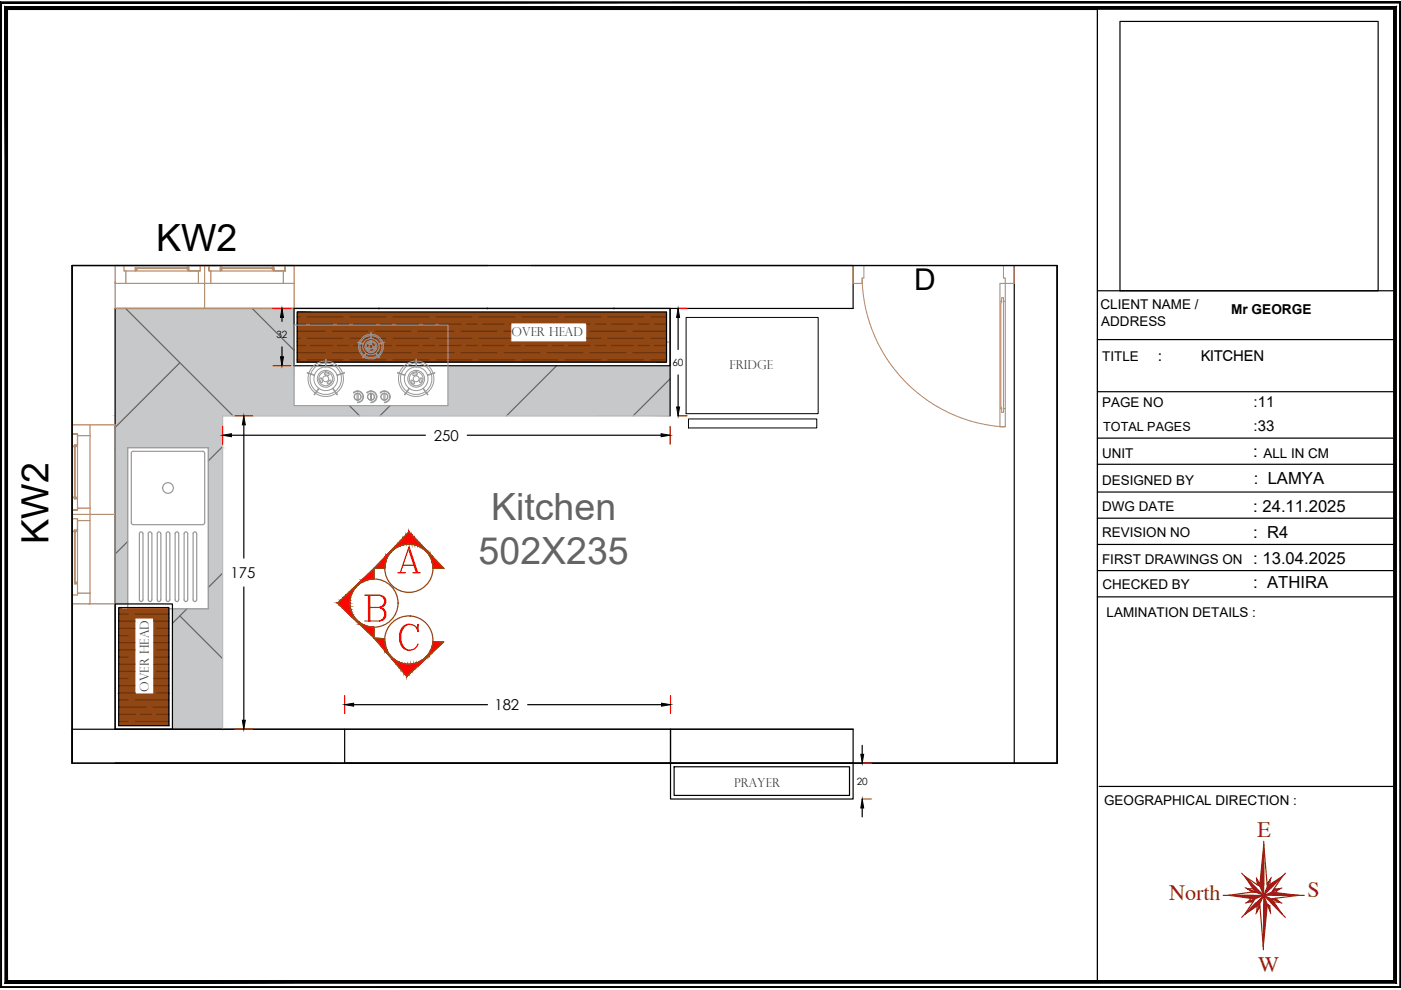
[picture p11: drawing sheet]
<svg xmlns="http://www.w3.org/2000/svg" width="297mm" height="210mm" viewBox="0 0 297 210" stroke-linecap="round" stroke-linejoin="round" font-family="sans-serif">
<defs><g id="words">
<g font-size="8">
<text x="33.1" y="53.2">KW2</text>
<text x="10.3" y="115.3" transform="rotate(-90 10.3 115.3)">KW2</text>
</g>
<g font-size="8" fill="#636466">
<text x="104.1" y="110.2">Kitchen</text>
<text x="101.5" y="119.7">502X235</text>
</g>
<text font-size="6.4" x="193.8" y="61.6">D</text>
<g font-size="4.7" fill="#991b1e">
<text x="266.6" y="177.4">E</text>
<text x="247.9" y="190.7">North</text>
<text x="277.2" y="190.2">S</text>
<text x="266.7" y="206.1">W</text>
</g>
<g font-size="3.5">
<text x="265.7" y="96.9">:</text>
<text x="265.8" y="102.6">: LAMYA</text>
<text x="265.7" y="108.6">: 24.11.2025</text>
<text x="265.7" y="114">: R4</text>
<text x="265.7" y="119.7">: 13.04.2025</text>
<text x="265.7" y="124.7">: ATHIRA</text>
</g>
<g font-size="3.2">
<text x="245.5" y="76.5">:</text>
<text x="254.6" y="76.5">KITCHEN</text>
<text x="265.8" y="86.4">:11</text>
<text x="92" y="93.4">250</text>
<text x="265.8" y="91.4">:33</text>
<text x="48.9" y="122.5">175</text>
<text x="104.8" y="150.5">182</text>
</g>
<g font-size="2.9">
<text x="233.3" y="65.5">CLIENT NAME /</text>
<text x="233.5" y="69.2">ADDRESS</text>
<text x="261" y="66.5">Mr GEORGE</text>
<text x="233.7" y="76.5">TITLE</text>
<text x="233.7" y="86.4">PAGE NO</text>
<text x="233.7" y="97">UNIT</text>
<text x="267.9" y="97">ALL IN CM</text>
<text x="233.7" y="102.8">DESIGNED BY</text>
<text x="233.7" y="108.4">DWG DATE</text>
<text x="233.7" y="113.8">REVISION NO</text>
<text x="233.7" y="119.5">FIRST DRAWINGS ON</text>
<text x="233.8" y="124.8">CHECKED BY</text>
<text x="234.6" y="130.9">LAMINATION DETAILS :</text>
<text x="234.1" y="170.7">GEOGRAPHICAL DIRECTION :</text>
</g>
<text font-size="2.7" x="233.9" y="91.3">TOTAL PAGES</text>
<g font-size="2.6" fill="#3b3b3b">
<text x="108.5" y="71.3">OVER HEAD</text>
<text x="154.7" y="78.3">FRIDGE</text>
<text x="31.6" y="146.7" transform="rotate(-90 31.6 146.7)">OVER HEAD</text>
<text x="155.6" y="166.9">PRAYER</text>
</g>
<g font-size="2.1">
<text x="58.6" y="71.6">32</text>
<text x="142.6" y="77.5">60</text>
<text x="181.6" y="166.4">20</text>
</g>
</g></defs>
<!-- layer: 0 -->
<g fill="none" stroke="#000" stroke-width=".25">
<path d="M232.7 2v205.8M237.5 4.5h54.7v57.2h-54.7zM15.3 56.3h208.8v105.5h-208.8zM15.3 56.3h88.1M15.3 56.3v105.5M112.6 56.3h68.3v9.1h-156.5v89.2M215 56.3v105.5M224.1 56.3v105.5h-43.2M59.8 67.3v.8M59.8 73.5v2.1M62.3 65.4h79.8v12.1h-79.8zM63 66.2h78.3v10.6h-78.3z"/>
<path d="M142.1 65.4v22.8M143.8 67.3v6.8M143.8 79.5v6.8M232.7 61.7h62.9M232.7 72h62.9M49.1 92.3h41.1M51.7 90.1v28.2M99.1 92.3h41.1M232.7 92.9h62.7M232.7 98.4h62.7M232.7 83.1h62.9M232.7 104.3h62.7"/>
<path d="M232.7 109.9h62.7M232.7 115.4h62.7M24.4 128.1h12.2v26.5h-12.2zM25.2 128.8h10.6v25.1h-10.6zM51.7 124.5v28.2M232.7 121h62.7M232.7 126.5h62.7M24.4 154.6h156.5M73.1 154.6v7.2h69.1v-7.2v7.2M75 149.4h28.4M111.9 149.4h28.4M180.9 154.6v7.2h-156.5"/>
<path d="M180.9 154.6h-165.6v7.2M182.8 158v1.9M142.2 161.8h38.7v7.6h-38.7zM142.9 162.6h37.2v6h-37.2zM182.8 171.3v1.9M233.1 166.7h62.7"/>
</g>
<g fill="#c7c8ca" stroke="#c7c8ca" stroke-width=".21">
<path d="M62.3 73v.4z"/>
<path d="M62.3 73.4v3.4z"/>
<path d="M62.3 77.3v.2z"/>
<path d="M95 77.5h47.1z"/>
<path d="M62.3 77.5v1.3z"/>
<path d="M62.3 78.8v.7z"/>
<path d="M24.4 65.4h37.9zM24.4 65.4h117.7z"/>
<path d="M24.4 65.4l37.9 4.8v-4.8zM24.4 65.4l37.9 4.8h-37.9z"/>
<path d="M62.3 67.3v2.9zM62.3 67.3v2.9z"/>
<path d="M62.3 70.2v1.8zM62.3 70.2v1.8zM62.3 70.2v1.8zM62.3 70.2v1.8z"/>
<path d="M24.4 70.2l37.9 1.8v-1.8zM24.4 70.2l37.9 1.8h-37.9z"/>
<path d="M24.4 72l37.9 .2v-.2zM24.4 72l37.9 .2h-37.9z"/>
<path d="M62.3 72v1zM62.3 72v1z"/>
<path d="M62.3 72.2v.8zM62.3 72.2v.8z"/>
<path d="M62.3 73v.4zM62.3 73v.4z"/>
<path d="M24.4 72.2l37.9 4.6v-4.6zM24.4 72.2l37.9 4.6h-37.9z"/>
<path d="M62.3 76.8v.4zM62.3 76.8v.4z"/>
<path d="M24.4 76.8l37.9 .4v-.4zM24.4 76.8l37.9 .4h-37.9z"/>
<path d="M62.3 73.4v3.8zM62.3 73.4v3.8z"/>
<path d="M62.3 77.2v.3zM62.3 77.2v.3z"/>
<path d="M24.4 77.2l37.9 2.3v-2.3zM24.4 77.2l37.9 2.3h-37.9z"/>
<path d="M95 77.5l47.1 8.5v-8.5zM95 77.5l47.1 8.5h-47.1z"/>
<path d="M24.4 79.5l37.9 6.5v-6.5zM24.4 79.5l37.9 6.5h-37.9z"/>
<path d="M95 86h47.1zM62.3 86h79.8z"/>
<path d="M24.4 86h37.9zM24.4 86h37.9z"/>
<path d="M24.4 86l117.7 2.2v-2.2zM24.4 86l117.7 2.2h-117.7z"/>
<path d="M24.4 88.2l22.8 6.7v-6.7zM24.4 88.2l22.8 6.7h-22.8z"/>
<path d="M24.4 94.9l2.7 33.2v-33.2zM24.4 94.9l2.7 33.2h-2.7z"/>
<path d="M44.2 94.9l3 34.2v-34.2zM44.2 94.9l3 34.2h-3z"/>
<path d="M36.6 129.1l10.6 25.5v-25.5zM36.6 129.1l10.6 25.5h-10.6z"/>
</g>
<path d="M26.6 65.4l22.8 22.8M38.1 76.9l-13.7 13.7M53.5 65.4l8.8 8.9M118 77.5l-10.6 10.7M47.2 94.7l-3 3M74.1 86l2.1 2.2M82.7 86l-2.2 2.2M142.1 80.3l-7.9 7.9M27.1 114.8l-2.7 2.7M38.1 130.6l9.1 9.1M39.6 129.1l-3 3.1M47.2 121.5l-3 3.1" fill="none" stroke="#636466" stroke-width=".25"/>
<g fill="#636466" stroke="#636466" stroke-width=".21">
<circle cx="62.3" cy="74.3" r=".11"/>
<circle cx="80.3" cy="65.4" r=".11"/>
<circle cx="130.2" cy="65.4" r=".11"/>
<circle cx="103.3" cy="65.4" r=".11"/>
</g>
<g fill="none" stroke="#b88a5c" stroke-width=".25">
<path d="M24.4 56.3h38v9.1h-38zM26.3 56.3v1.1h2.4v-.6h11.4v.6M26.7 57.4v2.7M28.7 56.9h11.3v.5l-.4-.5M28.8 56.9v.5l.4-.5M40.1 56.3l-.5 .5M42.1 57.4v2.7M42.4 56.3v1.1h-13.6M43.4 56.3v9.1M44.3 57.4v-1.1v1.1M44.3 57.4h2.4v-.6h11.4v.6M44.7 57.4v2.7"/>
<path d="M46.7 56.9h11.3v.5l-.4-.5M46.7 56.3l.5 .5M46.8 56.9v.5l.4-.5M46.8 57.4h13.7M58.1 56.3l-.5 .5M60.1 57.4v2.7M60.5 57.4v-1.1v1.1M24.4 60.1h38M15.3 90.1h9.1v37.9h-9.1zM15.3 94.3l.5 .5M15.9 94.8l.5-.4h-.5v11.4M16.4 92h-1.1h1.1"/>
<path d="M16.4 94.3h-.6v11.5h.6v2.3M16.4 92v13.6M16.4 92.4h2.7M19.1 90.1v37.9M15.3 110h1.1v13.7M15.3 109.1h9.1M15.3 112.4l.5 .5M15.8 105.3l-.5 .5M15.9 112.9l.5-.4h-.5v11.3M15.9 105.3l.5 .3h-.5M16.4 108.1h-1.1h1.1M16.4 112.4h-.6v11.4h.6v2.3h-1.1"/>
<path d="M16.4 107.7h2.7M16.4 110.4h2.7M15.9 123.3l.5 .4h-.5M16.4 125.8h2.7"/>
</g>
<!-- layer: 0 -->
<path d="M1.3 2h231.4v206.2h-231.4zM145.5 67.3h28v20.4h-28zM146 88.8h27.2v1.9h-27.2zM24.4 161.8h45.6" fill="none" stroke="#000" stroke-width=".21"/>
<!-- layer: WWW -->
<path d="M180.9 56.3h2.3v2.6h-.4v1.2h-1.9zM180.9 56.3v3.8M182.8 58.9a32.1 32.1 0 0 0 29.2 31.6M212.8 56.3v2.6h.3v31.6h-1.1h1.1h-1.1v-30.4h3v-3.8zM212 63.9h.4M212.4 63.1h.4v24.3h-.4v-.9l-.2-.2v-22l.2-.2zM212.8 63.9h.3M212 86.6h.4M212.8 86.6h.3" fill="none" stroke="#b88a5c" stroke-width=".21"/>
<!-- layer: 0 -->
<path d="M142.1 88.2h-94.9v66.4" fill="none" stroke="#bababa" stroke-width=".25"/>
<g fill="#904713" stroke="#904713" stroke-width=".21">
<path d="M63 66.2l78.3 2.3v-2.3zM63 66.2l78.3 2.3h-78.3z"/>
<path d="M124.4 68.5l16.9 4v-4zM124.4 68.5l16.9 4h-16.9z"/>
<path d="M63 68.5l45.3 4v-4zM63 68.5l45.3 4h-45.3z"/>
<path d="M63 72.5l78.3 4.3v-4.3zM63 72.5l78.3 4.3h-78.3z"/>
<path d="M25.2 129.1l10.6 1.9v-1.9zM25.2 129.1l10.6 1.9h-10.6z"/>
<path d="M32.6 131l3.2 16.1v-16.1zM32.6 131l3.2 16.1h-3.2z"/>
<path d="M25.2 131l3.4 16.1v-16.1zM25.2 131l3.4 16.1h-3.4z"/>
<path d="M25.2 147.1l10.6 6.8v-6.8zM25.2 147.1l10.6 6.8h-10.6z"/>
</g>
<g fill="none" stroke="#68330d" stroke-width=".25">
<path d="M63 74.8h5.9M63 70.2h5.9M63 73.3h1.8M63 68.7h1.8M63 76.3h.6M63 71.7h.6M63 67.2h.6M65.1 76.3h7.6M65.1 71.7h7.6M65.1 67.2h7.6M65.9 73.3h4.5M65.9 68.7h4.5"/>
<path d="M70.4 74.8h7.6M70.4 70.2h7.6M71.6 73.3h2.3M71.6 68.7h2.3M74.2 76.3h7.6M74.2 71.7h7.6M74.2 67.2h7.6M75 73.3h4.6M75 68.7h4.6M79.6 74.8h7.6M79.6 70.2h7.6M80.7 73.3h2.3"/>
<path d="M80.7 68.7h2.3M83.3 76.3h7.6M83.3 71.7h7.6M83.3 67.2h7.6M84.1 73.3h4.6M84.1 68.7h4.6M88.7 74.8h7.6M88.7 70.2h7.6M89.8 73.3h2.3M89.8 68.7h2.3M92.5 76.3h7.5M92.5 71.7h7.5"/>
<path d="M92.5 67.2h7.5M93.2 73.3h4.6M93.2 68.7h4.6M97.8 74.8h7.6M97.8 70.2h7.6M98.9 73.3h2.3M98.9 68.7h2.3M101.6 76.3h7.6M101.6 71.7h6.7M101.6 67.2h7.6M102.3 73.3h4.6M102.3 68.7h4.6"/>
<path d="M106.9 74.8h7.6M106.9 70.2h1.4M108 73.3h2.3M108 68.7h.3M110.7 76.3h7.6M110.7 67.2h7.6M111.4 73.3h4.6M116 74.8h7.6M117.1 73.3h2.3M119.8 76.3h7.6M119.8 67.2h7.6M120.6 73.3h4.5"/>
<path d="M124.4 68.7h.7M124.4 71.7h3M125.1 74.8h7.6M125.1 70.2h7.6M126.2 73.3h2.3M126.2 68.7h2.3M128.9 76.3h7.6M128.9 71.7h7.6M128.9 67.2h7.6M129.7 73.3h4.5M129.7 68.7h4.5M134.2 74.8h7.1"/>
<path d="M134.2 70.2h7.1M135.3 73.3h2.3M135.3 68.7h2.3M138 76.3h3.3M138 71.7h3.3M138 67.2h3.3M138.8 73.3h2.5M138.8 68.7h2.5M25.2 139.3h2M25.2 134.8h2M25.2 130.2h2M25.2 137.8h3.4"/>
<path d="M25.2 133.2h3.4M25.2 136.3h3.4M25.2 131.7h3.4M28.7 130.2h7.1M32.6 139.3h3.2M32.6 134.8h3.2M32.6 136.3h3.2M32.6 131.7h3.2M33.2 137.8h2.6M33.2 133.2h2.6M25.2 153h2M25.2 148.4h2"/>
<path d="M25.2 143.9h2M25.2 151.5h3.5M25.2 146.9h3.4M25.2 142.3h3.4M25.2 149.9h5.8M25.2 145.4h3.4M25.2 140.8h3.4M28.7 153h7.1M28.7 148.4h7.1M29.8 151.5h2.3M32.5 149.9h3.3M32.6 143.9h3.2"/>
<path d="M32.6 145.4h3.2M32.6 140.8h3.2M33.2 151.5h2.6M33.2 146.9h2.6M33.2 142.3h2.6"/>
</g>
<!-- layer: block -->
<g fill="none" stroke="#989898" stroke-width=".25">
<path d="M27.1 94.9h17.1v34.2h-17.1zM43 95.7l.4 .4M43 95.7h-14.8l-.3 .2-.1 15M43.4 96.1v14.8M27.8 110.9l.4 .3M28.2 111.2h14.8M29.6 113a.37 .37 0 0 1 .4-.2 .37 .37 0 0 1 .3 .3v14.1a.37 .37 0 0 1-.4 .3 .37 .37 0 0 1-.3-.3zM32.2 113.1a.37 .37 0 0 0-.4-.3 .37 .37 0 0 0-.4 .3v14.1a.37 .37 0 0 0 .4 .3 .37 .37 0 0 0 .4-.3M32.2 113.1v14.1M33.4 113a.38 .38 0 0 1 .4-.2 .38 .38 0 0 1 .3 .3v14.1a.37 .37 0 0 1-.4 .3 .37 .37 0 0 1-.4-.3zM35.3 113a.38 .38 0 0 1 .4-.2 .38 .38 0 0 1 .3 .3v14.1a.37 .37 0 0 1-.4 .3 .37 .37 0 0 1-.4-.3zM37.2 113a.37 .37 0 0 1 .4-.2 .37 .37 0 0 1 .3 .3v14.1a.37 .37 0 0 1-.4 .3 .37 .37 0 0 1-.4-.3z"/>
<path d="M39.8 113.1a.37 .37 0 0 0-.4-.3 .37 .37 0 0 0-.4 .3v14.1a.37 .37 0 0 0 .4 .3 .37 .37 0 0 0 .4-.3M39.8 113.1v14.1M41.7 113.1a.37 .37 0 0 0-.4-.3 .37 .37 0 0 0-.4 .3v14.1a.37 .37 0 0 0 .4 .3 .37 .37 0 0 0 .4-.3M41.7 113.1v14.1M43.4 110.9l-.4 .3"/>
<circle cx="35.6" cy="103.5" r="1.13"/>
</g>
<!-- layer: 0 -->
<g fill="none" stroke="#989898" stroke-width=".21">
<path d="M62.3 68.9h32.7v17.1h-32.7zM65.2 79.1l1.4 .5M65.2 79l1.5 .5M65.2 79v.1M65.5 79.2a3.8 3.8 0 0 0 1.3 4.1M65.9 79.3a3.3 3.3 0 0 0 1.2 3.7M66.6 79.5v.1M69 79.1l.7 .1 .1 .3-.3 .1M69 79.1l-.2 .2 .1 .1 .6 .2M69 76.6a3.8 3.8 0 0 0-3.5 2.5M69 77a3.3 3.3 0 0 0-3.1 2.2M69 76.2h.1v1.6z"/>
<path d="M69.1 77a3.3 3.3 0 0 1 3.1 2.2M69.1 76.6a3.8 3.8 0 0 1 3.5 2.5M72.3 79.3a3.3 3.3 0 0 1-1.2 3.7M72.7 79.2a3.8 3.8 0 0 1-1.4 4.1M73 79v.1M73 79l-1.5 .6M73 79.1l-1.5 .5M76.1 72.7a2.64 2.64 0 0 0 1 2.9M76.4 72.8a2.34 2.34 0 0 0 .8 2.6M76.9 73l-1-.4 1 .4M77.1 75.7a2.64 2.64 0 0 0 3.1 0M77.3 75.4a2.34 2.34 0 0 0 2.7 0"/>
<path d="M77.6 74.9v.1M77.6 74.9l-.7 1 .7-.9M77.9 73.7l.5 .4a.32 .32 0 0 1-.4 0 .32 .32 0 0 1-.1-.4zM78.6 70.9a2.64 2.64 0 0 0-2.4 1.7M78.6 71.2a2.34 2.34 0 0 0-2.2 1.5M78.6 70.6l.1 1.1zM78.7 72.9h.1a.31 .31 0 0 0-.4-.3 .31 .31 0 0 0-.2 .3h.5M78.7 71.2a2.34 2.34 0 0 1 2.2 1.5M78.7 70.9a2.64 2.64 0 0 1 2.4 1.7M79.3 73.4a.31 .31 0 0 1 .2 .4 .31 .31 0 0 1-.3 .2zM79.8 74.9l-.1 .1M79.8 74.9l.6 1-.7-.9"/>
<path d="M80.9 72.8a2.34 2.34 0 0 1-.8 2.6M81.2 72.7a2.64 2.64 0 0 1-1 2.9M81.4 72.6l-1 .4M84.3 79.1l1.5 .5M84.3 79v.1M84.4 79l1.4 .6M84.6 79.2a3.8 3.8 0 0 0 1.4 4.1M85.1 79.3a3.3 3.3 0 0 0 1.1 3.7M88.2 76.6a3.8 3.8 0 0 0-3.5 2.5M88.2 77a3.3 3.3 0 0 0-3.1 2.2M88.2 76.2v1.6zM88.3 77a3.3 3.3 0 0 1 3.1 2.2"/>
<path d="M88.3 76.6a3.8 3.8 0 0 1 3.5 2.5M88.3 79.1l.2 .2-.1 .1-.6 .2M88.3 79.1l-.7 .1-.1 .3 .3 .1M91.4 79.3a3.3 3.3 0 0 1-1.1 3.7M91.8 79.2a3.8 3.8 0 0 1-1.3 4.1M92.1 79l.1 .1M92.1 79l-1.4 .6M92.2 79.1l-1.5 .5M66.9 83.4a3.8 3.8 0 0 0 4.3 0M67.2 83a3.3 3.3 0 0 0 3.8 0M67.6 82.4h-.1l-.9 1.3 1-1.3M67.8 80.3l.2 .7 .3 .1-.1-.9-.2-.1-.2 .2"/>
<path d="M69.8 80.7l.3-.1 .1 .3-.3 .4-.4 .1-.1-.2zM71.6 83.6l-1-1.2 .9 1.2M75.8 82.9a.62 .62 0 0 0-.8 .4l.8-.4M75.8 85.3a1.14 1.14 0 0 0 1.1-1.1h.2a1.26 1.26 0 0 1-1.3 1.2M75.8 85.3v.1M75.9 82.9a1.26 1.26 0 0 1 1.2 1.2h-.2a1.43 1.43 0 0 0-1-1.2M75.9 83.4a.68 .68 0 0 1 .6 .7 .68 .68 0 0 1-.6 .7l-.1-1.5-.1 1.5a.68 .68 0 0 1-.6-.7 .68 .68 0 0 1 .6-.7M75.9 84.7l-.1 .2-.1-.2M78.6 82.9l-.8 .3 .1 .1 .7-.4M78.7 82.9a1.06 1.06 0 0 1 1.1 1.2M78.7 82.9v.1a1.13 1.13 0 0 1 1.1 1.1M78.8 83.4a.69 .69 0 0 1 .5 .7 .69 .69 0 0 1-.5 .7v-1.3l-.1-.2-.2 .2 .1 1.3a.68 .68 0 0 1-.6-.7 .68 .68 0 0 1 .5-.7"/>
<path d="M78.8 84.7l-.1 .2-.2-.2M79.8 84.2a1.13 1.13 0 0 1-1.1 1.1M79.8 84.2a.95 .95 0 0 1-1.1 1.1M81.4 83.4a.69 .69 0 0 0-.6 .7 .69 .69 0 0 0 .6 .7M81.4 83.5v1.3M81.4 82.9a.62 .62 0 0 0-.7 .4l.7-.3M81.5 82.9v.1M81.5 85.3v.1M81.5 83a1.13 1.13 0 0 1 1.1 1.1h.2M81.5 82.9a1.26 1.26 0 0 1 1.2 1.2M81.6 82.9v.1M81.6 83.4a.68 .68 0 0 1 .6 .7 .68 .68 0 0 1-.6 .7v-1.4l-.2 .1"/>
<path d="M81.6 84.7l-.1 .2-.1-.2M82.7 84.2a1.26 1.26 0 0 1-1.2 1.2M82.8 84.2h-.2a1.13 1.13 0 0 1-1.1 1.1M86.1 83.4a3.8 3.8 0 0 0 4.3 0M86.3 83a3.3 3.3 0 0 0 3.8 0M86.7 82.4l-.9 1.3zM87.1 80.9v-.2l.3-.1 .4 .4 .1 .3-.3 .1-.5-.5M89.5 80.3l-.2-.2-.2 .1-.2 .6 .1 .3 .3-.1M89.5 80.3l-.2 .7M89.7 82.4l1 1.2-.1 .1M89.7 82.4l.9 1.3"/>
<circle cx="78.7" cy="73.5" r="1.26"/>
<circle cx="78.7" cy="73.5" r="1.03"/>
<circle cx="78.7" cy="73.5" r=".43"/>
<circle cx="78.7" cy="73.5" r="1.75"/>
<circle cx="69.1" cy="80.3" r="2.51"/>
<circle cx="69.1" cy="80.3" r="1.47"/>
<circle cx="69.1" cy="80.3" r=".62"/>
<circle cx="69.1" cy="80.3" r="1.79"/>
<circle cx="75.8" cy="84.1" r=".75"/>
<circle cx="78.7" cy="84.1" r=".75"/>
<circle cx="81.5" cy="84.1" r=".75"/>
<circle cx="88.2" cy="80.3" r="2.51"/>
<circle cx="88.2" cy="80.3" r="1.47"/>
<circle cx="88.2" cy="80.3" r=".62"/>
<circle cx="88.2" cy="80.3" r="1.79"/>
</g>
<!-- layer: hatch -->
<g fill="#f00" stroke="#f00" stroke-width=".21">
<path d="M76.9 122.8l2.4-2.3v2.3z"/>
<path d="M76.9 133h2.4z"/>
<path d="M81.6 118.1v2.4h-2.3z"/>
<path d="M91.8 118.1v2.4z"/>
<path d="M79.3 135.3l2.3 .1-.2 2.4z"/>
<path d="M91.8 136l-.2 2.4z"/>
<path d="M76.9 122.8h2.4zM76.9 122.8h1.8z"/>
<path d="M76.9 122.8h1.8zM76.8 122.9h1.3z"/>
<path d="M76.8 122.9l.7 .2 .6-.2zM76.8 122.9l.7 .2h-.9z"/>
<path d="M76.6 123.1l.3 .3 .6-.3zM76.3 123.4l.3-.3 .3 .3z"/>
<path d="M76.3 123.4l.1 .3 .5-.3zM76 123.7l.3-.3 .1 .3z"/>
<path d="M76 123.7l-.1 .4 .5-.4zM75.6 124.1l.4-.4-.1 .4z"/>
<path d="M75.6 124.1l-.1 .4 .4-.4zM75.1 124.5l.5-.4-.1 .4z"/>
<path d="M75.1 124.5v.5l.4-.5zM74.6 125l.5-.5v.5z"/>
<path d="M74.6 125l.2 .5 .3-.5zM74.1 125.5l.5-.5 .2 .5z"/>
<path d="M74.1 125.5l.4 .6 .3-.6zM73.5 126.1l.6-.6 .4 .6z"/>
<path d="M73.5 126.1l.8 .6 .2-.6zM72.9 126.7l.6-.6 .8 .6z"/>
<path d="M72.9 126.7l1.3 .6 .1-.6zM72.2 127.3l.7-.6 1.3 .6z"/>
<path d="M72.2 127.3l2 .6v-.6zM71.6 127.9l.6-.6 2 .6z"/>
<path d="M71.6 127.9l2.6 .6v-.6zM71.6 127.9l2.6 .6h-2z"/>
<path d="M72.2 128.5l2.1 .6-.1-.6zM72.2 128.5l2.1 .6h-1.4z"/>
<path d="M72.9 129.1l1.6 .6-.2-.6zM72.9 129.1l1.6 .6h-1z"/>
<path d="M73.5 129.7l1.3 .6-.3-.6zM73.5 129.7l1.3 .6h-.7z"/>
<path d="M74.1 130.3l1 .5-.3-.5zM74.1 130.3l1 .5h-.5z"/>
<path d="M74.6 130.8l.9 .5-.4-.5zM74.6 130.8l.9 .5h-.4z"/>
<path d="M75.1 131.3l.8 .4-.4-.4zM75.1 131.3l.8 .4h-.3z"/>
<path d="M75.6 131.7l.8 .4-.5-.4zM75.6 131.7l.8 .4h-.4z"/>
<path d="M76 132.1l.9 .3-.5-.3zM76 132.1l.9 .3h-.6z"/>
<path d="M76.3 132.4l1.2 .3-.6-.3zM76.3 132.4l1.2 .3h-.9z"/>
<path d="M76.6 132.7l1.5 .2-.6-.2zM76.6 132.7l1.5 .2h-1.3z"/>
<path d="M76.8 132.9l1.9 .1zM76.8 132.9l1.9 .1z"/>
<path d="M76.9 133h2.4zM76.9 133h2.4v2.3z"/>
<path d="M81.6 118.1v2.4zM81.6 118.1v1.8z"/>
<path d="M81.6 118.1l.1 1.2-.1 .6zM81.6 118.1l.1 1.2v-1.3z"/>
<path d="M81.7 118l.2 .7-.2 .6zM81.9 117.8l-.2 .2 .2 .7z"/>
<path d="M81.9 117.8l.3 .3-.3 .6zM81.9 117.8l.3 .3v-.6z"/>
<path d="M82.2 117.5l.3 .1-.3 .5zM82.5 117.2l-.3 .3 .3 .1z"/>
<path d="M82.5 117.2l.4-.1-.4 .5zM82.9 116.8l-.4 .4 .4-.1z"/>
<path d="M82.9 116.8l.4-.1-.4 .4zM82.9 116.8l.4-.1v-.4z"/>
<path d="M83.3 116.3h.5l-.5 .4zM83.8 115.8l-.5 .5h.5z"/>
<path d="M83.8 115.8l.5 .2-.5 .3zM84.3 115.2l-.5 .6 .5 .2z"/>
<path d="M84.3 115.2l.6 .5-.6 .3zM84.3 115.2l.6 .5v-1z"/>
<path d="M84.9 114.7l.6 .8-.6 .2zM85.5 114l-.6 .7 .6 .8z"/>
<path d="M85.5 114l.6 1.4-.6 .1zM86.1 113.4l-.6 .6 .6 1.4z"/>
<path d="M86.1 113.4l.6 2h-.6zM86.1 113.4l.6 2v-2.6z"/>
<path d="M86.7 112.8l.6 2.6h-.6zM86.7 112.8l.6 2.6v-2z"/>
<path d="M87.3 113.4l.6 2.1-.6-.1zM87.3 113.4l.6 2.1v-1.5z"/>
<path d="M87.9 114l.6 1.7-.6-.2zM87.9 114l.6 1.7v-1z"/>
<path d="M88.5 114.7l.6 1.3-.6-.3zM88.5 114.7l.6 1.3v-.8z"/>
<path d="M89.1 115.2l.5 1.1-.5-.3zM89.1 115.2l.5 1.1v-.5z"/>
<path d="M89.6 115.8l.5 .9-.5-.4zM89.6 115.8l.5 .9v-.4z"/>
<path d="M90.1 116.3l.4 .8-.4-.4zM90.1 116.3l.4 .8v-.3z"/>
<path d="M90.5 116.8l.4 .8-.4-.5zM90.5 116.8l.4 .8v-.4z"/>
<path d="M90.9 117.2l.3 .9-.3-.5zM90.9 117.2l.3 .9v-.6z"/>
<path d="M91.2 117.5l.3 1.2-.3-.6zM91.2 117.5l.3 1.2v-.9z"/>
<path d="M91.5 117.8l.2 1.5zM91.5 117.8l.2 1.5v-1.3z"/>
<path d="M91.7 118l.1 1.9zM91.7 118l.1 1.9v-1.8z"/>
<path d="M91.8 118.1v2.4zM91.8 118.1v2.4h2.3z"/>
<path d="M81.6 135.4l-.2 2.4zM81.6 136l-.1 1.8z"/>
<path d="M81.6 136l-.1 1.8 .1-1.2zM81.6 136.6v1.3z"/>
<path d="M81.6 136.6v1.3l.2-.7zM81.8 137.2v.9l-.2-.2z"/>
<path d="M81.8 137.2v.9l.2-.3zM82 137.8v.6l-.2-.3z"/>
<path d="M82 137.8v.6h.3zM82 138.4h.3v.4z"/>
<path d="M82.3 138.4v.4l.4 .1zM82.3 138.8l.4 .1-.1 .3z"/>
<path d="M82.7 138.9l-.1 .3 .5 .1zM82.6 139.2l.5 .1-.1 .4z"/>
<path d="M83.1 139.3l-.1 .4h.5zM83 139.7h.5v.5z"/>
<path d="M83.5 139.7v.5l.5-.1zM83.5 140.2l.5-.1v.7z"/>
<path d="M84 140.1v.7l.6-.4zM84 140.8l.6-.4-.1 1z"/>
<path d="M84.6 140.4l-.1 1 .7-.8zM85.2 140.6l-.1 1.5-.6-.7z"/>
<path d="M85.2 140.6l-.1 1.5 .7-1.3zM85.8 140.8l-.2 1.9-.5-.6z"/>
<path d="M85.8 140.8l-.2 1.9 .8-1.9zM86.4 140.8l-.2 2.6-.6-.7z"/>
<path d="M86.4 140.8l-.2 2.6 .8-2.6zM87 140.8l-.1 2-.7 .6z"/>
<path d="M87 140.8l-.1 2 .7-2.1zM87.6 140.7l-.1 1.5-.6 .6z"/>
<path d="M87.6 140.7l-.1 1.5 .7-1.6zM88.2 140.6v1l-.7 .6z"/>
<path d="M88.2 140.6v1l.6-1.2zM88.8 140.4v.7l-.6 .5z"/>
<path d="M88.8 140.4v.7l.6-1zM89.4 140.1l-.1 .5-.5 .5z"/>
<path d="M89.4 140.1l-.1 .5 .6-.9zM89.9 139.7l-.1 .4-.5 .5z"/>
<path d="M89.9 139.7l-.1 .4 .5-.8zM90.3 139.3v.3l-.5 .5z"/>
<path d="M90.7 138.8l-.4 .5v.3zM90.7 138.8v.5l-.4 .3z"/>
<path d="M91.1 138.3l-.4 .5v.5zM91.1 138.3l-.1 .7-.3 .3z"/>
<path d="M91.4 137.8l-.3 .5-.1 .7zM91.4 137.8l-.1 .9-.3 .3z"/>
<path d="M91.6 137.2l-.3 1.5zM91.6 137.2l-.1 1.3-.2 .2z"/>
<path d="M91.7 136.6l-.2 1.9zM91.7 136.6l-.2 1.9z"/>
<path d="M91.8 136l-.2 2.4zM91.8 136l2.3 .1-2.4 2.3z"/>
</g>
<g fill="none" stroke="#954a00" stroke-width=".25">
<path d="M79.3 120.5l-7.7 7.4 7.7 7.4M79.3 120.5l7.4-7.7 7.4 7.7h-2.3M79.3 135.3l6.9 8.1 7.9-7.3-2.3-.1M79.3 120.5v2.3M79.3 133v2.3M79.3 120.5h2.3M79.3 135.3l2.3 .1"/>
<circle cx="79.3" cy="127.9" r="5.1"/>
<circle cx="86.7" cy="135.7" r="5.1"/>
<circle cx="86.7" cy="120.5" r="5.1"/>
</g>
<!-- layer: frame -->
<path d="M85.4 119.9h2.4M86.7 116.7l1.6 4.7M77.4 126.2h3.1l.8 .2a1.26 1.26 0 0 1 0 2.1l-.8 .3M77.4 131.7h3.1a1.44 1.44 0 0 0 1.3-1.5 1.44 1.44 0 0 0-1.3-1.4 1.49 1.49 0 0 1 1.1 1.4 1.49 1.49 0 0 1-1.1 1.5M78.1 126.2v5.5M78.4 126.2v5.5M80.5 126.2a1.32 1.32 0 0 1 1.1 1.3 1.32 1.32 0 0 1-1.1 1.3h-2.1M84.4 121.4h1.5M84.9 121.4l1.8-5.5 1.8 5.5M86.5 132.4a3.1 3.1 0 0 0 0 5.5M87.5 121.4h1.6M88.4 133.2l.2 .7v-1.5l-.2 .8a1.94 1.94 0 0 0-3.4 .5 3.4 3.4 0 0 0 .8 3.9 1.98 1.98 0 0 0 2.8-1" fill="none" stroke="#f00" stroke-width=".25"/>
<!-- layer: 0 -->
<path d="M57.9 65.4h3.8M57.9 77.5h3.8M143.8 65.4h1.9M47.2 90.4v3.8M49.8 88.2h3.8M142.1 90.4v3.8M143.8 88.2h1.9M49.8 154.6h3.8M73.1 147.5v3.8M142.2 147.5v3.8M182.8 169.4h1.9M182.8 161.8h1.9" fill="none" stroke="#f00" stroke-width=".25"/>
<g fill="#000" stroke="#000" stroke-width=".21">
<path d="M59.5 75.6h.6l-.3 1.9zM59.8 65.4l.3 1.9h-.6zM143.8 65.4l.3 1.9h-.6zM47.2 92.3l1.9-.3v.6zM51.7 88.2l.3 1.9h-.6zM140.2 92l1.9 .3-1.9 .3zM143.5 86.3h.6l-.3 1.9zM51.4 152.7h.6l-.3 1.9zM73.1 149.4l1.9-.3v.6zM140.3 149.1l1.9 .3-1.9 .3zM182.5 159.9h.6l-.3 1.9zM182.8 169.4l.3 1.9h-.6z"/>
<path d="M1.6 207.9l-.5 .5 294.4-.5zM1.1 208.4l294.4-.5 .5 .5zM295.5 1.9v206l.5 .5zM295.5 1.9l.5-.5v207zM1.6 1.9h293.9l.5-.5zM1.1 1.4h294.9l-294.4 .5zM1.1 1.4l.5 206.5v-206zM1.1 1.4l.5 206.5-.5 .5z"/>
<path d="M1.6 207.9l-.5 .5 294.4-.5zM1.1 208.4l294.4-.5 .5 .5zM295.5 1.9v206l.5 .5zM295.5 1.9l.5-.5v207zM1.6 1.9h293.9l.5-.5zM1.1 1.4h294.9l-294.4 .5zM1.1 1.4l.5 206.5v-206zM1.1 1.4l.5 206.5-.5 .5z"/>
<path d="M.1 209.4h296.9l-.2-.2zM.1 209.4l.2-.2h296.5zM.1 .4v209l.2-.2zM.1 .4l.2 .2v208.6zM.1 .4l.2 .2 296.7-.2zM.3 .6l296.7-.2-.2 .2zM297 .4l-.2 .2 .2 208.8zM296.8 .6l.2 208.8-.2-.2z"/>
</g>
<!-- layer: PDF6_TITLE -->
<g fill="none" stroke="#991b1e" stroke-width=".25">
<path d="M267.9 179l.8 8.8 .8-1.7M267.9 178.4v9.3M259.3 189.8h6.5M263.3 185.1l3.1 3.3M263.8 185.8l3.3 2-.7-1.7M264.1 188.3l1.8 .8M264.5 188.4h1.2M265.3 190.5l-.8 .8M265.9 190.6l-1.8 .9M266 190.6l-2.2 3.3M266.1 189.1l-5.6 .7M266.4 193.6l.7-1.9 .8 9.1"/>
<path d="M266.4 191.3l-3.1 3.2M266.5 186.5l.7 .8M266.5 192.1v1.2M267.9 191.9v9.5M269.2 192.1l-.5-.4 .7 1.9M269.3 186.5l-.1 1.1M269.4 191.3l3.1 3.2M269.8 190.6l2 .9M270 189.8h6.5M270.1 191.2l1.3 .1M271.3 188.4l-.8 .7M271.8 188.3l-2 .8"/>
<path d="M271.9 185.8l-2.2 3.3M272.5 185.1l-3.1 3.3M275.3 189.8l-5.6 .8"/>
</g>
<g fill="#991b1e" stroke="#991b1e" stroke-width=".21">
<path d="M269.3 186.5l-.6 1.3-.1-.5z"/>
<path d="M266.5 186.5l.6 1.3-.6-.2z"/>
<path d="M270.1 188.4h1.2l-1.6 .7z"/>
<path d="M268.7 191.7l.5 .4 .1 1.2z"/>
<path d="M267.1 191.7l.1 .7-.7 .9z"/>
<path d="M267.9 189.8l1.8 .8 2.2 3.3z"/>
<path d="M269.7 190.6l.8-.1 .9 .8z"/>
<path d="M268.7 187.8l3.2-2-4 4z"/>
<path d="M267.9 189.8l1.8-.7 5.6 .7z"/>
<path d="M267.9 179v10.8l-.8-2z"/>
<path d="M267.9 189.8l.8 1.9-.8 9.1z"/>
<path d="M263.8 193.9l4.1-4.1-.8 1.9z"/>
<path d="M263.8 185.8l4.1 4-1.8-.7z"/>
<path d="M264.5 191.3l1.5-.7-.3 .6z"/>
<path d="M264.5 188.4l1.6 .7h-.7z"/>
<path d="M260.5 189.8h7.4l-1.9 .8z"/>
</g>
<use href="#words"/>
</svg>
